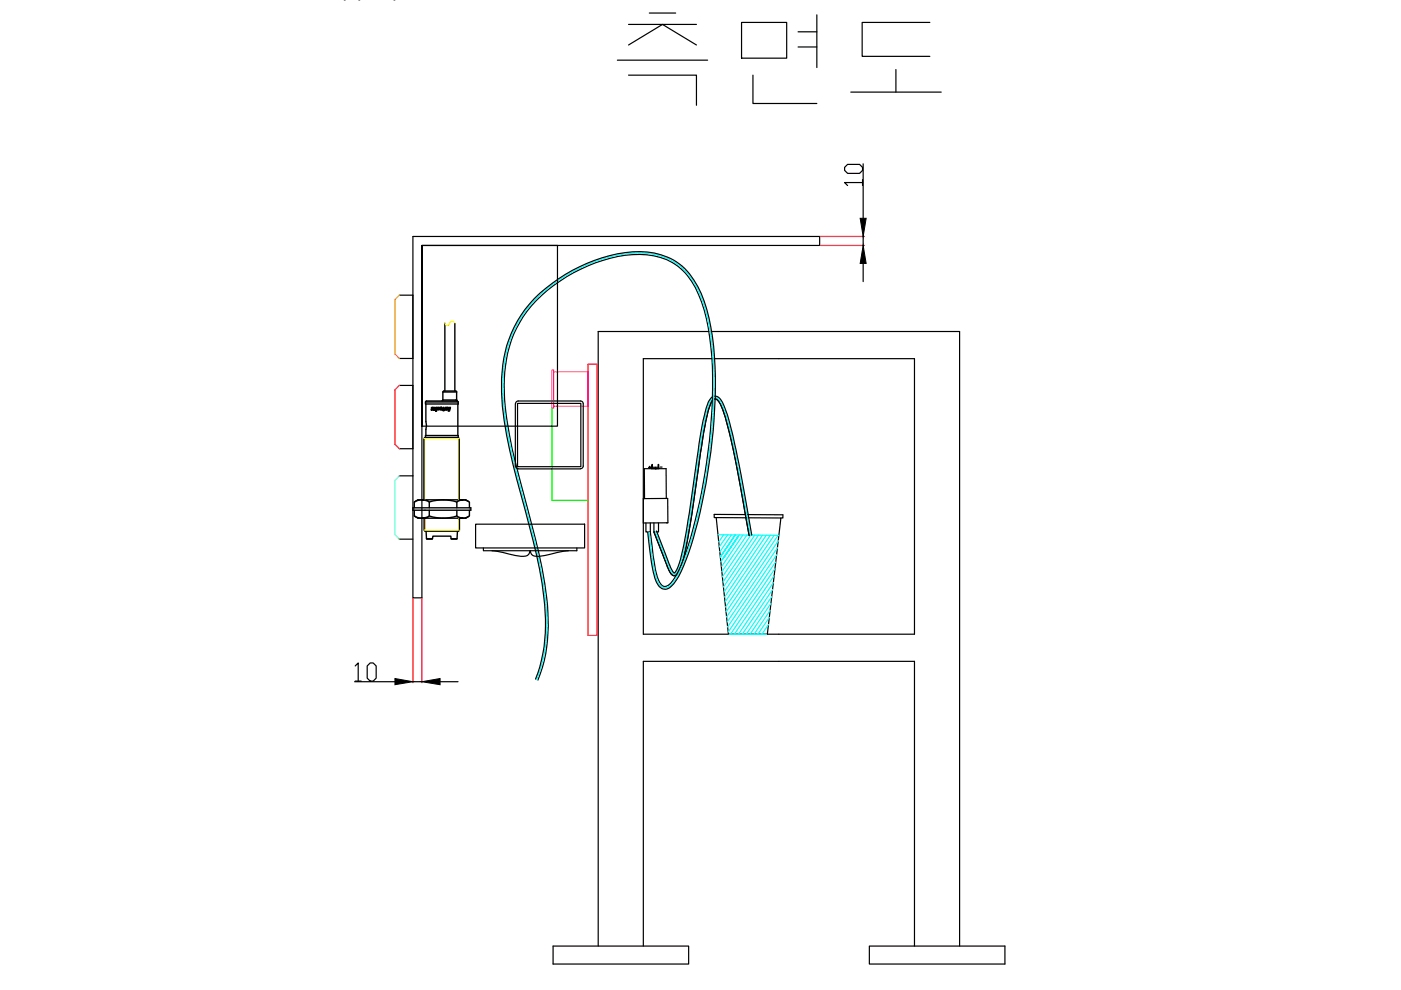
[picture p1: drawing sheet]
<svg xmlns="http://www.w3.org/2000/svg" width="297mm" height="210mm" viewBox="0 0 297 210" stroke-linecap="round" stroke-linejoin="round" font-family="sans-serif">
<defs><g id="words">
<text font-size="27.3" x="129.8" y="23.6">측면도</text>
<g font-size="7.5">
<text x="183.8" y="40.6" transform="rotate(-90 183.8 40.6)">10</text>
<text x="74.1" y="145.7">10</text>
</g>
<text font-size="2.6" x="71.6" y="1.1">스위치</text>
</g></defs>
<!-- layer: 0 -->
<g fill="none" stroke="#000" stroke-width=".25">
<path d="M183 34.7v11.6M87.5 50.1v76.7h2v-74.8h28.7v38.4h-28.7v-38.4h84.3v-1.9zM183 50.1v1.9M183 55.9v3.8M84.7 76h2.8M84.7 62.6h2.8M136.4 76h57.5v58.5h-57.5zM84.7 95.1h2.8M84.7 81.7h2.8M109.3 85.6v13.2M109.3 85.6l.1-.3 .5-.3h13.2l.5 .3 .1 13.5-.3 .5-.3 .1M109.3 98.8l.3 .5 .3 .1"/>
<path d="M109.7 85.5h13.4v13.4h-13.4zM109.9 99.4h13.2M137.8 98.9v.4v-.2h-.2h.4M138.2 99.1v-.6l.1 .6M138.9 99.4h.1M138.9 99.4v-.3h.8v.3M138.9 99.1h-.8v.3M139.5 99.1v-.6h.2v.6M140 99h.4M84.7 114.3h2.8M84.7 100.9h2.8M100.8 111.1h23.2v5.1h-23.2z"/>
<path d="M102.5 116.2v.6h19.8v-.6M104.3 116.8l6.1 1.2a1.38 1.38 0 0 0 2-1.2M112.4 116.8a1.38 1.38 0 0 0 1.9 1.2l6.2-1.2M136.4 105.7h5.2v5.1l-5.2 .1M136.9 110.9v1.9h1v-1.9M137.3 112.9l.4 3.3a21.3 21.3 0 0 0 1.7 7.6 1.73 1.73 0 0 0 2.9 .5 13.9 13.9 0 0 0 3.1-5.5 117.3 117.3 0 0 0 6.3-38.9 49.8 49.8 0 0 0-3-17.7 13.6 13.6 0 0 0-6.5-7.4 17.4 17.4 0 0 0-11.3-1 34.5 34.5 0 0 0-19.6 11.8 25.3 25.3 0 0 0-5 16.1v1.5a78.4 78.4 0 0 0 3.3 18.4 218.9 218.9 0 0 1 5.3 22.1 40.9 40.9 0 0 1-.4 17.6l-1 2.7M137.9 112.8l.4 3.4a21.7 21.7 0 0 0 1.4 7 1.28 1.28 0 0 0 .9 1.1 1.28 1.28 0 0 0 1.3-.4 16.3 16.3 0 0 0 3.5-6.7 119.5 119.5 0 0 0 5.5-41.7 35.4 35.4 0 0 0-4.3-15.8 12.3 12.3 0 0 0-10.9-5.8 32.1 32.1 0 0 0-19.7 7.7 24.2 24.2 0 0 0-9.1 18.7 56.9 56.9 0 0 0 1.7 14.9l1.6 6.2a225.2 225.2 0 0 1 5.3 22.2 40.2 40.2 0 0 1-.5 17.8l-1 2.8M138.6 110.9v1.9h1v-1.9M138.6 112.8l2.9 7.4a2.7 2.7 0 0 0 1.5 1.9l.4-.3a12 12 0 0 0 2-5.6l1.3-7.2 1.4-9.8a73.2 73.2 0 0 1 2.5-13.5 1.14 1.14 0 0 1 1.3-1.1l.2 .3a14.8 14.8 0 0 1 2.2 5.7l1.8 8 2.7 15M139.2 112.6l2.9 7.6a1.8 1.8 0 0 0 .9 1.3 6.7 6.7 0 0 0 1.5-3.8l1.6-8.8 1.9-13.4a45.4 45.4 0 0 1 2.2-10.3l.3-.5a1.29 1.29 0 0 1 1.2-.7 1.29 1.29 0 0 1 1.2 .8 38.8 38.8 0 0 1 3.2 10.7l3.3 18M141.3 105.7l-.1-6.3h-4.6l.1 6.3M141.3 110.8h.1"/>
<path d="M151.8 109.7l13.8 .1-2.9 24.7M151.8 109.7h-.4v-.6h14.6v.7h-.4M151.8 109.7l2.6 24.8M75.2 144.5h8.5M87.5 144.5h2M93.3 144.5h3.8M117.3 200.6h28.7v3.8h-28.7zM126.8 200.6v-130.3h76.7v130.3M136.4 200.6v-60.4h57.5v60.4M184.3 200.6h28.8v3.8h-28.8z"/>
</g>
<g fill="none" stroke="#0ff" stroke-width=".25">
<path d="M137.6 112.8l.4 3.4a21.7 21.7 0 0 0 1.6 7.4 1.44 1.44 0 0 0 2.5 .5 14 14 0 0 0 3.1-5.4 115 115 0 0 0 5.8-45.3 33.2 33.2 0 0 0-4.1-13.9 12.5 12.5 0 0 0-11.2-5.8 32.4 32.4 0 0 0-18.5 6.6 24.9 24.9 0 0 0-10.6 21.4 67.5 67.5 0 0 0 2.5 16.7l.8 3.1a229.9 229.9 0 0 1 4.7 19 46.1 46.1 0 0 1 .8 18.1l-.7 2.8-.9 2.7M138.9 112.7l2.9 7.3a2.34 2.34 0 0 0 1.2 1.8l.1-.1a5.7 5.7 0 0 0 1.5-3.3 109.9 109.9 0 0 0 2.3-12.7l1.4-9.7a62.2 62.2 0 0 1 2-10.4 1.72 1.72 0 0 1 1.3-1.3h.2a2.41 2.41 0 0 1 1.4 1.8 74.3 74.3 0 0 1 3.5 13.9l2.4 13.5M152.2 113.4l12.9 .1M152.7 118.1l3.2-4.7-3.2 4.7M153.4 113.4l-1 1.5M154.3 113.4l-1.8 2.6M155.1 113.4l-2.5 3.6M155.9 113.4l-3.2 4.7M156.5 113.8l-3.2 4.7M156.7 113.4l-3.9 5.7M157.5 113.4l-4.5 6.7M158.4 113.4l-5.4 7.9"/>
<path d="M159.2 113.5l-6 8.8M160 113.5l-6.7 9.9M160.8 113.5l-7.4 11M161.7 113.5l-8.2 12M162.5 113.5l-8.9 13.1M163.3 113.5l-9.6 14.1M164.1 113.5l-10.3 15.2M164.4 119.2l-10 14.8M164.7 117.6l-10.4 15.3M164.8 116.1l-10.6 15.8M165 113.5l-11.1 16.3M165 114.7l-10.9 16.1"/>
<path d="M154.4 134.5h8.3M162.9 132.4l-1.4 2.1M163.1 130.9l-2.4 3.6M163.3 129.4l-3.4 5.1M163.4 127.9l-4.4 6.6M163.6 126.5l-5.4 8M163.8 125l-6.4 9.5M164 123.5l-7.5 11M164.1 122.1l-8.4 12.4M164.3 120.6l-9.4 13.8"/>
</g>
<path d="M124.7 77.2h1.9v57.5h-1.9z" fill="none" stroke="#f00" stroke-width=".25"/>
<!-- layer: signal_generator -->
<path d="M117 78.5h.4v8h-.4zM117.4 78.8h7.3v7.3h-7.3" fill="none" stroke="#f0f" stroke-width=".25"/>
<path d="M117 86.5v19.6h7.7" fill="none" stroke="#0f0" stroke-width=".25"/>
<!-- layer: green -->
<path d="M84.7 100.9l-1 1v11.4l1 1" fill="none" stroke="#7fff7f" stroke-width=".25"/>
<!-- layer: red -->
<path d="M84.7 81.7l-1 1v11.5l1 .9" fill="none" stroke="#f00" stroke-width=".25"/>
<!-- layer: yellow -->
<path d="M84.7 62.6l-1 .9v11.5l1 1" fill="none" stroke="#ff7f00" stroke-width=".25"/>
<!-- layer: Z_OM_OUTLINE -->
<g fill="none" stroke="#000" stroke-width=".3">
<path d="M94.3 68.6v14.3M96.4 68.6v14.3M90.1 92.8v.2M90.2 85.2h7M90.2 85.2v.5h7v-.5M90.2 92.8v-.5h7v.5M90.3 85.7l.1 4.5-.1 2.1M91.5 86.4h.4v.1h-.2l.1 .4h-.4l.2-.1zM91.9 86.4a.31 .31 0 0 1 .4 .3 .31 .31 0 0 1-.4 .3l.2-.3zM92.4 86.4h.2v.5h-.2zM92.4 87l.2 .1-.1 .1zM92.7 86.4h.2v.4l.1-.4h.2l-.1 .5h-.3z"/>
<path d="M93.3 86.4h.4v.5h-.4zM93.5 86.6h.1l-.1 .2zM93.9 84.8h2.9M93.9 84.8l-.2 .2M93.9 86.4h.2v.7l-.2-.2zM94.1 82.9h2.5l.2 .2M94.1 82.9l-.2 .2M94.4 86.4h.3l.1 .5h-.2v-.4l-.1 .4h-.2zM94.9 86.4h.6l-.2 .8h-.3zM95.1 86.6h.1v.4zM96.7 84.8l.2 .2M96.8 84.8l.1 .2"/>
<path d="M96.8 83.1v1.7M96.8 83.1h-2.9v1.7M96.9 85h-6.5l-.2 .2M96.9 85l.3 .2M97.1 85.7v6.6M97.2 92.8h-7.1l-.2 .2v13M97.2 92.8l.2 .2v13M87.5 107.7h12.3v.5h-12.3zM87.8 108.2v1.2l.8 .3 .8 .2h-.8l-.8-.5M87.8 106.4l.8-.4h.8l-.8 .1-.8 .3v1.3M89.9 109.9v2.5l.2 .2h7.1l.2-.2v-2.5M90.3 112.6l.1 1.6h1.3l.1-.5h3.8v.5h1.3l.1-1.6"/>
<path d="M90.4 114.2h1.3M91 108.2v1.2a9.4 9.4 0 0 0 5.9 0v-1.2M91 109.4l-1.6 .5h8.8l-1.3-.5M91 107.7v-1.3a9.4 9.4 0 0 1 5.9 0v1.3M91 106.4l-1.6-.4h8.8l-1.3 .4M95.6 114.2h1.3M97.2 109.9v.2M97.2 112.4v.2M99.4 106.4l-.6-.4h-.6l1.3 .4v1.3M99.5 108.2v1.2l-1.3 .5h.6l.6-.4"/>
</g>
<!-- layer: Z_OM_THIN_LINE -->
<path d="M96.5 68.5a.6 .6 0 0 0-.7-.4 .6 .6 0 0 0-.5 .6 .53 .53 0 0 1-.6 .3 .53 .53 0 0 1-.4-.5M89.9 93h7.5M90.1 92.8v13.2M97.2 92.8v13.2M89.9 112.4h7.5M90.1 109.9v2.7M97.2 109.9v2.7" fill="none" stroke="#ff0" stroke-width=".21"/>
<!-- layer: 0 -->
<path d="M173.9 50.1h9.4M173.9 52h9.4M87.5 126.9v17.9M89.5 126.9v17.9" fill="none" stroke="#f00" stroke-width=".25"/>
<path d="M183 52l.6 3.9h-1.2zM182.4 46.3h1.2l-.6 3.8zM83.7 143.9l3.8 .6-3.8 .7zM89.5 144.5l3.8-.6v1.3z" fill="#000" stroke="#000" stroke-width=".21"/>
<use href="#words"/>
</svg>
